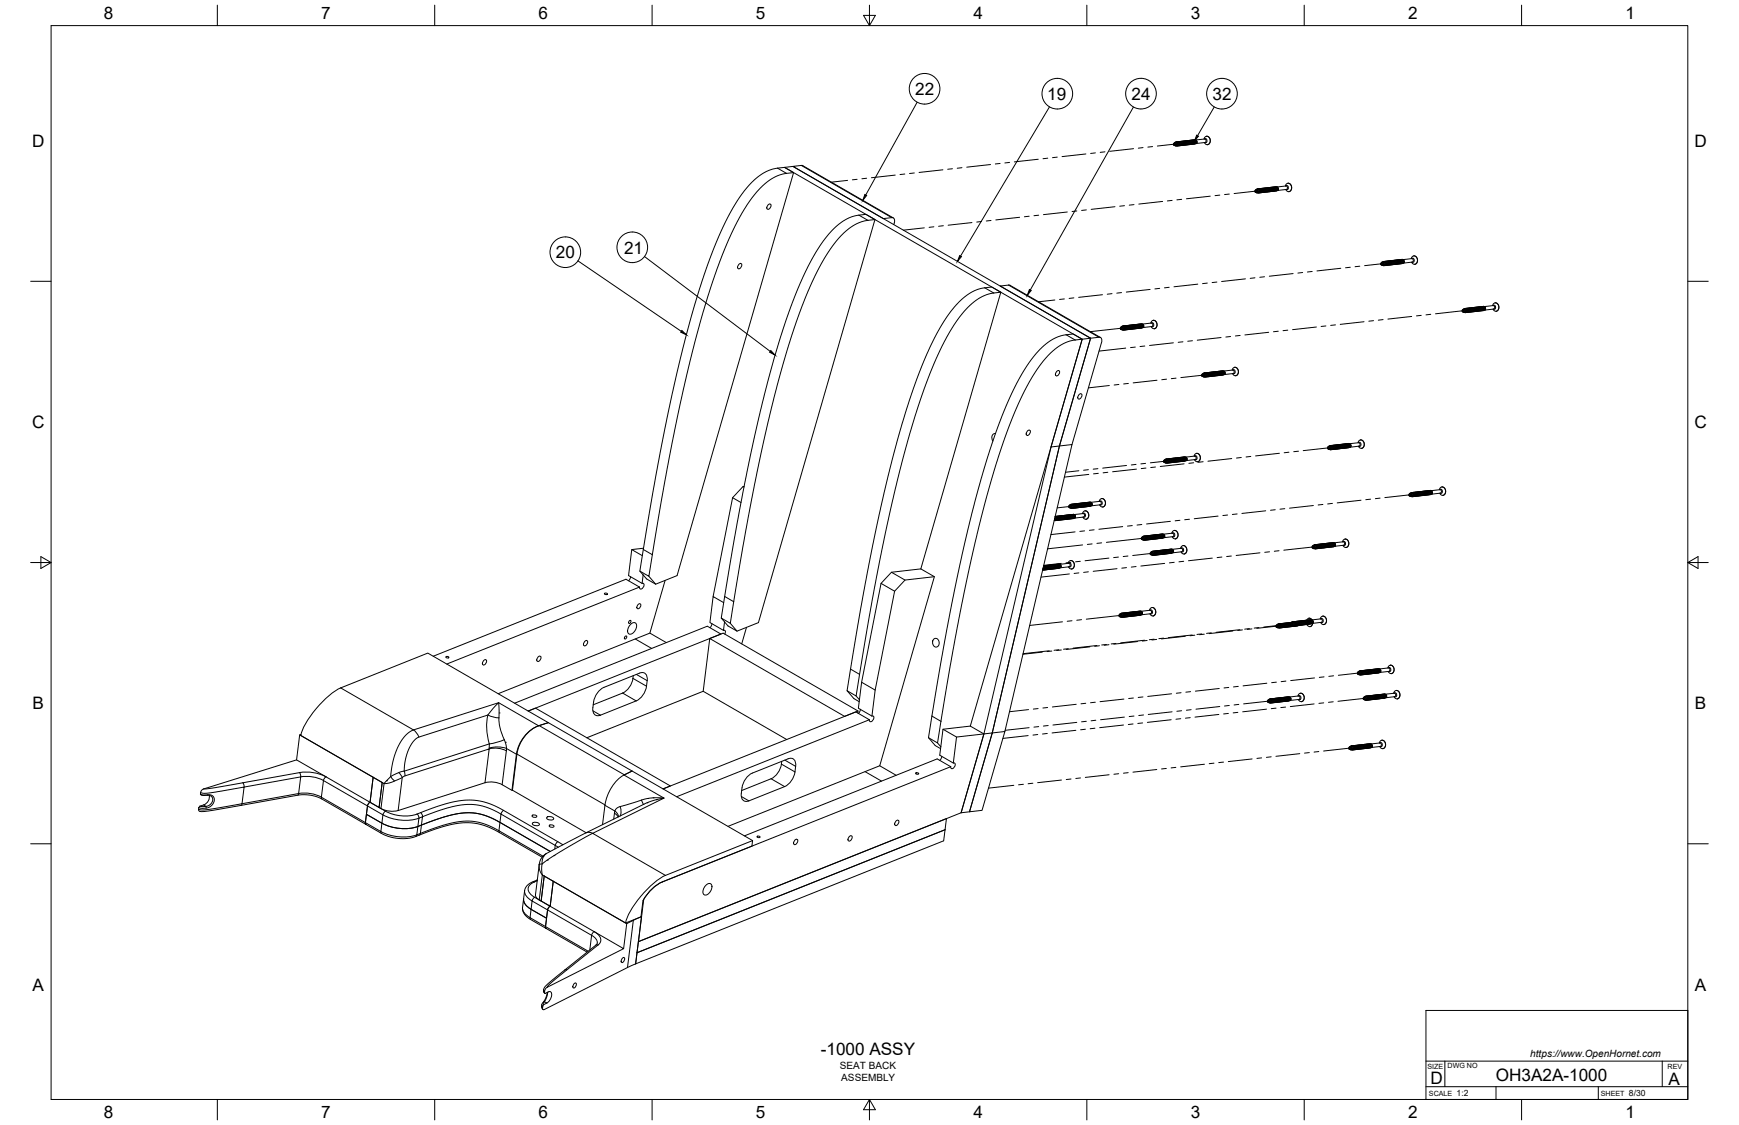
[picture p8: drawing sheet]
<svg xmlns="http://www.w3.org/2000/svg" width="864mm" height="559mm" viewBox="0 0 864 559" stroke-linecap="round" stroke-linejoin="round" font-family="sans-serif">
<defs><g id="words">
<g font-size="8.5">
<text x="52" y="9">8</text>
<text x="160" y="9">7</text>
<text x="267" y="9">6</text>
<text x="375" y="9">5</text>
<text x="483" y="9">4</text>
<text x="591" y="9">3</text>
<text x="699" y="9">2</text>
<text x="807" y="9">1</text>
<text x="455" y="47">22</text>
<text x="520" y="50">19</text>
<text x="562" y="50">24</text>
<text x="602" y="50">32</text>
<text x="16" y="73">D</text>
<text x="841" y="73">D</text>
<text x="310" y="126">21</text>
<text x="276" y="128">20</text>
<text x="16" y="213">C</text>
<text x="841" y="213">C</text>
<text x="16" y="352">B</text>
<text x="842" y="352">B</text>
<text x="16" y="492">A</text>
<text x="842" y="492">A</text>
<text x="408" y="524">-1000 ASSY</text>
<text x="710" y="538">D</text>
<text x="743" y="537">OH3A2A-1000</text>
<text x="829" y="539">A</text>
<text x="52" y="555">8</text>
<text x="160" y="555">7</text>
<text x="267" y="555">6</text>
<text x="375" y="555">5</text>
<text x="483" y="556">4</text>
<text x="591" y="555">3</text>
<text x="699" y="556">2</text>
<text x="807" y="556">1</text>
</g>
<g font-size="5">
<text x="760" y="525">https://www.OpenHornet.com</text>
<text x="417" y="531">SEAT BACK</text>
<text x="418" y="537">ASSEMBLY</text>
</g>
<g font-size="4.3">
<text x="723" y="544">1:2</text>
<text x="809" y="544">8/30</text>
</g>
<g font-size="3.5">
<text x="709" y="531">SIZE</text>
<text x="719" y="530">DWG NO</text>
<text x="828" y="531">REV</text>
<text x="710" y="544">SCALE</text>
<text x="795" y="544">SHEET</text>
</g>
</g></defs>
<!-- layer: Visible -->
<g fill="none" stroke="#000" stroke-width=".5">
<path d="M583 72v-1h1v1h-1M583 72h.1M583 71v1M583 71h1v1l-1-1M583 71h.1M583 71l1 1M584 72h.1M584 71h.1M584 71v1M584 71h1v1M584 71l1 1h-1M584 71h-1"/>
<path d="M584 71l1 1-1 1M584 73h.1M584 70l1 1v1M584 70h.1M585 71v1M585 70l1 1v1h-1M585 70l1 1-1 1M585 70h.1M585 70l1 1v1M585 70l2 1-1 1M586 70l1 1v1h-1M586 71v1"/>
<path d="M586 70l1 1v1M586 72h.1M586 71l1 1M586 70l2 1v1h-1M587 70h.1M587 70l1 1-1 1M587 71v1M587 70l1 1v1h-1M587 70l1 1v1M587 70l2 1v1h-1M587 71l1 1M588 70l1 1-1 1"/>
<path d="M588 71v1M588 70l1 1v1M589 70v2M589 70l1 1v1h-1M589 70h.1M589 72h.1M589 70l1 1-1 1M589 70l1 1v1M590 70l1 1v1h-1M590 70v2M590 70h.1M590 70l1 1-1 1"/>
<path d="M590 70v1M590 70l2 1-1 1M591 70v1M591 70l1 1-1 1M591 70h1v2M591 72h.1M591 70l1 1M591 70l2 1-1 1M592 70h.1M592 72h.1M592 70h1l-1 2M592 70h1v1l-1 1"/>
<path d="M592 70v1M592 70h1v2M592 70l1 1M592 70h2v1l-1 1M593 69h.1M593 69l1 1-1 2M593 70v1M593 70h1v1M593 69l1 1v1M593 72h.1M594 70v1M594 71h.1"/>
<path d="M598 69a1.7 1.7 0 0 1 2-1 1.7 1.7 0 0 1 1 3 1.4 1.4 0 0 1-1 1 1.4 1.4 0 0 1-2-1M598 69l-4 1v1M598 71h-4M599 68h.1M599 68a2.2 2.2 0 0 1 2 2 2.2 2.2 0 0 1-1 2M600 72h.1M394 86h-5l-5 3-5 3-5 5-4 7-5 9-9 20-8 26-9 34-9 45-8 48-4-2 10-60 6-28 6-27 5-18 7-20 5-14 5-11 5-8 6-7 5-4 6-3 6-1 4 3-58 200-10 4-5-2M399 82l45 26M399 82l-5 1 45 26 5-1v3M623 95v-1h1l1 1-1 1M623 95h.1M623 95h1"/>
<path d="M623 95h1h-1M624 96h.1M624 94h.1M624 94l1 1-1 1M624 94h1M624 94l1 1M625 96h.1M625 94l1 1v1h-1M625 94v1l-1 1M625 94h-1M625 94v1v1M625 94h.1"/>
<path d="M625 94l1 1-1 1M625 95v1M625 94l1 1v1M625 94v1M626 94l1 1-1 1M626 94v1M626 94h1l-1 2M626 94l1 1v1M626 96h.1M626 94h2l-1 2M627 94v1M627 94h1l-1 2"/>
<path d="M627 96h.1M627 94h1v2M627 94h.1M627 94h2l-1 1M627 94l1 1M628 96h.1M628 93l1 1-1 2M628 93h.1M628 93l1 1v1h-1M628 94v1M628 93l1 1v1M628 94l1 1"/>
<path d="M628 93l2 1v1h-1M629 95h.1M629 93l1 1-1 1M629 94v1M629 93l1 1v1M629 93h.1M630 93l1 1v1h-1M630 94v1M630 95h.1M630 93l1 1-1 1M630 93h.1M630 93l1 1v1"/>
<path d="M631 94v1M631 93l1 1v1h-1M631 93l1 1-1 1M631 93l1 1v1M631 95h.1M631 93l2 1-1 1M632 93l1 1v1h-1M632 93v2M632 95h.1M632 93l1 1v1M632 93h.1M632 93l2 1-1 1"/>
<path d="M632 93l1 2M633 95h.1M633 93l1 1-1 1M633 93v2M633 93l1 1v1h-1M633 93l1 1v1M633 93h.1M633 93l1 1M633 93h1l1 1M634 93h1v1M634 93v1M635 94l-1 1"/>
<path d="M635 94h.1M638 92a1.7 1.7 0 0 1 3-1 1.7 1.7 0 0 1 0 3 1.4 1.4 0 0 1-1 1 1.4 1.4 0 0 1-1-1M639 92l-5 1 1 1M639 94h-4M640 91h.1M640 91a2.2 2.2 0 0 1 1 2 2.2 2.2 0 0 1-1 2M382 102v-1a1.3 1.3 0 0 1 1 2 1.3 1.3 0 0 1-2 1zM435 109l-6 1-5 2-4 3-5 5-4 6-5 9-10 22-9 29-8 35-9 42-7 47-5-3 9-54 6-29 7-28 5-19 7-22 5-14 5-11 6-9 5-7 6-4 6-3 5-1 5 3-58 200-11 4-4-2M444 111v1M367 131h1a1.3 1.3 0 0 1 0 2 1.3 1.3 0 0 1-2 0zM686 131l1-1v1l-1 1M686 131h.1"/>
<path d="M686 131v1zM686 131h1l-1 1M686 132h.1M687 132h.1M687 130h.1M687 130v1M687 130l1 1v1M687 130l1 1-1 1M687 130h-1l1 1v1M687 131v1M688 130v2M688 130l1 1-1 1"/>
<path d="M688 132h.1M688 130l1 1v1M688 130v1M688 130l2 1-1 1M688 130h.1M689 130v1M689 130l1 1-1 1M689 132h.1M689 130h.1M689 130l2 1h-1v1M690 130h1l-1 2M690 130h.1"/>
<path d="M690 130v1M690 130h1v1l-1 1M690 132h.1M690 130h1v2M690 130h2v1h-1M690 130l1 1M691 132h.1M691 129l1 1-1 2M691 129h.1M691 130v1M691 129l1 1v1h-1M691 129l1 1v1"/>
<path d="M691 130l1 1M691 129l2 1-1 1M692 129l1 1-1 1M692 129h.1M692 130v1M692 129l1 1v1M693 129l1 1v1h-1M693 130v1M693 131h.1M693 129l1 1-1 1M693 129l1 1v1M693 129h.1"/>
<path d="M694 130v1M694 129l1 1-1 1M694 131h.1M694 129l2 1-1 1M695 129l1 1v1h-1M695 130v1M695 129l1 1v1M695 131h.1M695 129l1 2M695 129l2 1v1h-1M696 131h.1M696 129l1 1-1 1"/>
<path d="M696 129h.1M696 129v2M696 129h1v2M696 129l1 1M697 131h-1M697 131h.1M697 130v1M701 128a1.7 1.7 0 0 1 2-1 1.7 1.7 0 0 1 1 3 1.4 1.4 0 0 1-2 1 1.4 1.4 0 0 1-1-1M701 128l-4 1v1M701 130l-4 1M702 127h.1M702 127a2.2 2.2 0 0 1 2 2 2.2 2.2 0 0 1-1 2"/>
<path d="M703 131h.1M497 145l-6 1-4 2-5 4-5 4-5 8-4 8-9 21-8 27-9 35-9 43-8 48-4-3 11-63 11-52 6-22 6-18 7-15 7-13 7-10 7-5 4-2h6l4 2-40 138 7 3-27 94-75 30M573 159h.1M573 159a2.2 2.2 0 0 1 2 2 2.2 2.2 0 0 1-2 2M726 155v-1h1v1M726 155l1-1v1M726 155h.1M726 154l1 1zM726 154h1v1M726 154h.1M727 155h.1M727 154h.1"/>
<path d="M727 153h.1M727 153h1M727 154l1 1M727 153l2 1v1h-1M728 153v2h-1M728 153l-1 1v1M728 153l-1 1M728 153h.1M728 153v1v1M728 153l1 1-1 1M728 155h-1M728 153l1 1v1"/>
<path d="M728 154v1M728 155h.1M729 153l1 1v1h-1M729 154v1M729 155h.1M729 153h.1M729 153l1 1-1 1M729 153l1 1v1M730 153v2M730 153l1 1-1 1M730 153h.1M730 153l1 1v1"/>
<path d="M730 153l2 1-1 1M731 153l1 1v1h-1M731 153v2M731 155h.1M731 153h.1M731 153l1 1v1M731 153l1 1M731 153l2 1-1 1M732 155h.1M732 153h.1M732 153l1 1-1 1M732 153v1"/>
<path d="M732 153h1v2M732 153h2v1l-1 1M732 153l1 1M733 153h1l-1 2M733 153h1v1v1M733 153v1M733 155h.1M733 153h1v2M734 153v1M734 153h1v1h-1M734 155h.1M734 153h.1"/>
<path d="M734 153h1l-1 2M734 153h1v1M734 152h.1M734 152l1 1v1M735 152l1 1v1h-1M735 153v1M735 152h.1M735 152l1 1-1 1M735 152l1 1v1M735 154h.1M735 152l2 1-1 1M736 153v1"/>
<path d="M736 152l1 1v1h-1M736 154h.1M736 152h.1M736 152l1 1v1M736 153l1 1M736 152h1l1 2M737 154h.1M737 152h.1M737 152l1 1v1M737 153v1M737 152l1 2M738 154h-1"/>
<path d="M738 154h.1M738 153v1M741 152a1.7 1.7 0 0 1 3-1 1.7 1.7 0 0 1 0 2 1.4 1.4 0 0 1-1 2 1.4 1.4 0 0 1-2-1M742 152h-5M742 154h-5M743 150h.1M743 150a2.2 2.2 0 0 1 1 2 2.2 2.2 0 0 1-1 3M743 155h.1M537 168h5l-16 54h-4zM542 168l-148-85h-4l147 85-5 1-4 2-5 3-5 5-5 7-5 9-9 22-9 30-8 33-9 43-7 46-5-3 9-54 9-42 6-23 7-24 7-19 6-13 7-12 7-7 7-5 7-1 4 2-55 193 7 4 4-1M542 168l-16 54 6-1-33 142M547 168l-45-26h-5l45 26h4h1v2l-15 51"/>
<path d="M556 163h1v-1l1 2h-1M556 163h1M557 163h.1M557 163v1M557 164h.1M557 162h1M557 162h.1M558 162v1M558 164v-1zM558 162l1 1-1 1M558 162v1l-1 1M558 162h-1l1 1-1 1"/>
<path d="M558 162h.1M558 162v2M558 162l2 1-1 1M559 162l1 1-1 1M559 162v1M559 164h.1M559 162l1 1v1M559 162l1 1M559 162l2 1-1 1M560 164h.1M560 162h.1M560 162l1 1-1 1"/>
<path d="M560 162v1M560 162h1v2M560 162h2v1l-1 1M560 162l1 1M561 162h.1M561 162h1l-1 2M561 162h1v1v1M561 162v1M561 164h.1M561 162h1v2M562 162v1M562 162h1l-1 1"/>
<path d="M562 164h.1M562 161h.1M562 161l1 1-1 1M562 161l1 1v1M562 163h.1M563 161l1 1v1h-1M563 162v1M563 161h.1M563 161l1 1-1 1M563 161l2 1-1 1M564 162v1M564 161l1 1v1h-1"/>
<path d="M564 163h.1M564 161l1 1v1M564 162l1 1M564 161l2 1-1 1M565 163h.1M565 161h.1M565 161l1 1-1 1M565 161l1 1v1h-1M565 162v1M565 161l1 1v1M565 161l2 1v1h-1M565 162l1 1"/>
<path d="M566 161h.1M566 161l1 1-1 1M566 161v2M566 161l1 1v1M566 163h.1M567 161v2M567 161h1v2M567 163h.1M567 161h.1M567 161v1M568 163h-1M568 163h.1"/>
<path d="M568 162v1M571 160a1.7 1.7 0 0 1 3-1 1.7 1.7 0 0 1 0 3 1.4 1.4 0 0 1-1 1 1.4 1.4 0 0 1-1-1M572 160l-5 1 1 1M572 162l-4 1M573 163h.1M525 184h1a1.3 1.3 0 0 1 0 2 1.3 1.3 0 0 1-2 0zM536 196h1a1.3 1.3 0 0 1 0 1 1.3 1.3 0 0 1-2 1zM597 187v-1h1v1h-1M597 186v1M597 186l1 1-1-1M597 186h.1M597 187h.1"/>
<path d="M597 186h1v1M598 186h.1M598 187h.1M598 185h.1M598 186v1M598 185l1 1v1M598 185l1 2h-1M598 185l-1 1M598 185v1M598 185l1 1-1 1M599 185l1 1v1h-1M599 186v1"/>
<path d="M599 185h.1M599 185l1 1-1 1M599 185l1 1v1M599 185l2 1-1 1M599 187h.1M600 186v1M600 185l1 1v1h-1M600 185h.1M600 187h.1M600 185l1 1v1M600 186l1 1M600 185l2 1-1 1"/>
<path d="M601 185h.1M601 187h.1M601 185l1 1-1 1M601 185l1 1v1h-1M601 185v2M601 185l1 1v1M601 185l1 2M601 185l2 1v1h-1M602 185l1 1-1 1M602 185v1M602 185l1 1v1M602 185h.1"/>
<path d="M602 187h.1M603 185v1M603 185l1 1-1 1M603 185h.1M603 187h.1M603 185h1l-1 2M603 185h1v1v1M603 185h1v2M604 185v1M604 185h1v1l-1 1M604 185h.1M604 185h1l-1 2"/>
<path d="M604 185h1v1v1M604 185h2l-1 2M604 187h.1M605 185v1M605 185h1l-1 1M605 184h.1M605 187h.1M605 184l1 1v1M605 184l2 1v1h-1M605 185l1 1M606 184h.1M606 186h.1"/>
<path d="M606 184l1 1-1 1M606 185v1M606 184l1 1v1h-1M606 184l1 1v1M606 185l1 1M606 184l2 1v1h-1M607 184l1 1-1 1M607 184l1 1v1M607 185v1M608 185v1M608 184v2M608 186h.1"/>
<path d="M612 184a1.7 1.7 0 0 1 2-1 1.7 1.7 0 0 1 1 2 1.4 1.4 0 0 1-1 2 1.4 1.4 0 0 1-2-1M612 184h-4M612 186h-4M613 182h.1M613 182a2.2 2.2 0 0 1 2 2 2.2 2.2 0 0 1-1 3M614 187h.1M494 215a2.1 2.1 0 0 0-1 2 2.1 2.1 0 0 0 0 2M510 214h1a1.3 1.3 0 0 1 0 1 1.3 1.3 0 0 1-1 1zM674 220a1.7 1.7 0 0 1 3-1 1.7 1.7 0 0 1 0 3 1.4 1.4 0 0 1-1 1 1.4 1.4 0 0 1-1-1M675 220h-5l1 2M676 219h.1M676 219a2.2 2.2 0 0 1 2 1 2.2 2.2 0 0 1-2 3"/>
<path d="M522 222l-33 143-12 39 4-1 12-39M526 222l-33 142 6-1-11 40h-7l12-39zM578 230v-1l1-1v2h-1M578 229h.1M578 229v1zM578 229h1l-1 1M578 230h.1M578 228l1 1v1M578 228h.1M579 228h.1M579 230h.1M579 228l1 2"/>
<path d="M579 228l1 1v1M579 228l1 1-1 1M579 228h-1M579 228l2 1-1 1M580 230h-1M580 228v2M580 228l1 1-1 1M580 230h.1M580 228h.1M580 228l1 1v1M580 228l2 1-1 1M581 230h.1"/>
<path d="M581 228h.1M581 228l1 1-1 1M581 228l1 1v1h-1M581 228v1M581 228l1 1v1M581 228l1 1M581 228l2 1-1 1M582 230h.1M582 228l1 1-1 1M582 228v1M582 228h.1M582 228h1v2"/>
<path d="M583 228h1v1l-1 1M583 228v1M583 230h.1M583 228h.1M583 228l1 1-1 1M583 228h1v1v1M583 228h1v2M584 228v1M584 228h1l-1 1M584 227l1 1-1 1M584 227l1 1v1M584 229h.1"/>
<path d="M585 227l1 1v1h-1M585 228v1M585 229h.1M585 227h.1M585 227l1 1v1M585 227l2 1-1 1M585 228l1 1M586 229h.1M586 227h.1M586 227l1 1-1 1M586 228v1M586 227l1 1v1h-1"/>
<path d="M586 227l1 1v1M586 228l1 1M586 227l2 1v1h-1M587 229h.1M587 227l1 1-1 1M587 227l1 1v1h-1M587 228v1M587 227h.1M587 227l1 1v1M588 228v1M588 227l1 1v1h-1M588 229h.1"/>
<path d="M588 227h.1M588 227l1 1-1 1M588 227v2M588 227h1v2M589 227v2M589 229h.1M589 228v1M593 227a1.7 1.7 0 0 1 2-1 1.7 1.7 0 0 1 1 2 1.4 1.4 0 0 1-1 1 1.4 1.4 0 0 1-2-1M593 227h-4M593 228l-4 1M594 225h.1M594 225a2.2 2.2 0 0 1 2 2 2.2 2.2 0 0 1-1 2"/>
<path d="M595 229h.1M659 223v-1h1l1 1h-1M659 222v1M659 222h1v1M659 222l1 1h-1M660 222v1M660 222h.1M660 223h.1M660 222h1l-1 1M660 221h.1M660 221h1M660 222l1 1"/>
<path d="M661 221l1 1-1 1M661 223h.1M661 221v2h-1M661 221l-1 1M661 221h.1M661 221v1v1M661 221l1 1v1M661 222v1M661 221l2 1-1 1M662 221l1 1v1h-1M662 222v1M662 221h.1"/>
<path d="M662 223h.1M662 221l1 1-1 1M662 221l2 1-1 1M663 221h.1M663 221l1 1-1 1M663 222v1M663 221l1 1v1h-1M663 221l1 1v1M663 223h.1M663 221l2 1v1h-1M663 222l1 1M664 221l1 1-1 1"/>
<path d="M664 223h.1M664 221l1 1v1h-1M664 221v2M664 221h.1M664 221l1 1v1M665 221v2M665 221l1 1v1h-1M665 221h.1M665 221l1 1-1 1M665 221l1 1v1M666 221l1 1-1 1M666 221v1"/>
<path d="M666 223h.1M666 221l1 1v1M666 221h.1M666 221h1v2M667 221v1M667 221l1 1-1 1M667 221h.1M667 221h1l-1 2M667 221h2l-1 2M668 221h.1M668 221h1l-1 2M668 221h1v1h-1"/>
<path d="M668 221v1M668 220l1 1v2M668 220l2 1v1h-1M668 221l1 1M669 220h.1M669 223h.1M669 220l1 1-1 1M669 221v1M669 222h.1M669 220l1 1v1M670 221v1M670 220l1 1v1"/>
<path d="M670 220h.1M671 222h-1M671 222h.1M671 221v1M675 222h-4M676 223h.1M364 247l4 3M369 242h.1M370 242l-6 5-10 49M524 258h.1M524 257v1M524 257l1 1-1 1"/>
<path d="M524 257l1 1h-1M524 257h1v2M524 259h.1M524 257h2l-1 1M524 257l1 1M525 259h.1M525 256l1 1-1 1M525 256h.1M525 256l1 1v1h-1M525 257v1M525 258h.1M525 256l1 1v1"/>
<path d="M525 257l1 1M525 256l2 1v1h-1M526 256l1 1-1 1M526 257v1M526 256l1 1v1M526 258h.1M527 256l1 1v1h-1M527 257v1M527 258h.1M527 256l1 1-1 1M527 256h.1M527 256l1 1v1"/>
<path d="M528 257v1M528 256l1 1v1h-1M528 256l1 1-1 1M528 256h.1M528 256l2 1-1 1M529 256l1 1v1h-1M529 256v2M529 256l1 1v1M529 258h.1M529 256l2 1v1h-1M529 256l1 2M530 258h.1"/>
<path d="M530 256l1 1-1 1M530 256h.1M530 256v2M530 256l1 1v1h-1M530 256l1 1v1M530 256l1 1M530 256l2 1v1h-1M531 256h1l-1 2M531 252v-1h1v1h-1M531 251v1M531 256h1v2M531 256v1"/>
<path d="M531 251l1 1-1-1M531 251h.1M531 252h.1M531 258h.1M531 251l1 1M532 256v1M532 256h1v1l-1 1M532 251h.1M532 252h.1M532 256h.1M532 258h.1M532 256h1l-1 2"/>
<path d="M532 251v1M532 251h1v1M532 256h1v1v1M532 251l1 1h-1M532 251h-1M532 251l1 1-1 1M532 250h.1M532 250l1 1v1M532 256h1v2M533 251v1M533 250l1 1v1h-1M533 256v1"/>
<path d="M533 256h1v1M533 250l1 1-1 1M533 255h.1M533 255l1 1v1M533 250l1 1v1M533 250l2 1-1 1M533 252h.1M534 256v1M534 250l1 1v1h-1M534 251v1M534 257h-1M534 257h.1"/>
<path d="M534 250h.1M534 252h.1M534 250l1 1v1M534 250l2 1-1 1M534 251l1 1M535 250h.1M535 252h.1M535 250l1 1-1 1M535 251v1M535 250l1 1v1h-1M535 250l1 1v1M535 251l1 1"/>
<path d="M535 250l2 1-1 1M536 250l1 1-1 1M536 250l1 1v1h-1M536 251v1M536 250h.1M536 252h.1M536 250l1 1v1M537 250l1 1v1h-1M537 250v2M537 250h.1M537 252h.1M537 250l1 1-1 1"/>
<path d="M537 250l1 1v1M538 255a1.7 1.7 0 0 1 2-1 1.7 1.7 0 0 1 1 3 1.4 1.4 0 0 1-2 1 1.4 1.4 0 0 1-1-1M538 250v2M538 250l1 1-1 1M538 255l-5 1M538 257h-4M538 250l1 1v1M538 250v1M538 250l2 1-1 1M538 252h.1M539 250l1 1-1 1M539 250v1"/>
<path d="M539 254h.1M539 254a2.2 2.2 0 0 1 2 2 2.2 2.2 0 0 1-2 2M539 250h.1M539 252h.1M539 250h1v2M539 250l1 1M539 250l2 1-1 1M539 258h.1M540 250h.1M540 250h1l-1 2M540 250v1M540 250h1v2"/>
<path d="M540 250h2v1h-1M540 250l1 1M541 249l1 1-1 2M541 249l1 1v1M541 250v1M541 252h.1M541 249h.1M542 250v1M542 251h.1M546 249a1.7 1.7 0 0 1 2-1 1.7 1.7 0 0 1 1 3 1.4 1.4 0 0 1-2 1 1.4 1.4 0 0 1-1-1M546 249l-4 1v1M546 251h-4"/>
<path d="M547 248h.1M547 248a2.2 2.2 0 0 1 2 2 2.2 2.2 0 0 1-1 2M548 252h.1M700 246v-1h1v1h-1M700 246h.1M700 246v-1v1M700 245l1 1h-1M700 245h.1M700 245l1 1v1M701 245h.1M701 247h.1M701 245v1"/>
<path d="M701 245l1 1v1M701 246h.1M701 245l1 1-1 1M701 245h-1M701 245h1v2M702 245h1v1l-1 1M702 245v1M702 247h.1M702 245h1l-1 2M702 245h.1M702 245h1v1v1M702 245h1v2"/>
<path d="M703 245v1M703 245h1l-1 1M703 244l1 1-1 1M703 244h.1M703 244l2 1-1 1M704 244l1 1v1h-1M704 245v1M704 246h.1M704 244l1 1v1M704 245l1 1M704 244l2 1v1h-1M705 246h.1"/>
<path d="M705 244l1 1-1 1M705 244h.1M705 245v1M705 244l1 1v1M705 245l1 1M705 244l2 1-1 1M706 244l1 1-1 1M706 244l1 1v1M706 245v1M706 246h.1M707 245v1M707 244l1 1-1 1"/>
<path d="M707 244h.1M707 244v2M707 244l1 1v1M707 246h.1M708 244l1 1-1 1M708 244v2M708 244h.1M708 244l2 1-1 1M709 244v1M709 244l1 1-1 1M709 244l1 1v1M709 246h.1"/>
<path d="M709 244l1 1M709 244l2 1-1 1M710 246h.1M710 244h1l-1 2M710 244h.1M710 244h1v1M710 244v1M710 244l1 1M711 245l-1 1M711 245h.1M715 243a1.7 1.7 0 0 1 2-1 1.7 1.7 0 0 1 1 3 1.4 1.4 0 0 1-2 1 1.4 1.4 0 0 1-1-1M715 243l-4 1v1"/>
<path d="M715 245h-4M716 242a2.2 2.2 0 0 1 2 2 2.2 2.2 0 0 1-1 2M717 246h.1M314 273l5 3M320 272l-6 1-2 13 7 4M530 280a1.7 1.7 0 0 1 3-1 1.7 1.7 0 0 1 0 2 1.4 1.4 0 0 1-1 2 1.4 1.4 0 0 1-1-1M531 280h-5l1 2M532 278a2.2 2.2 0 0 1 2 2 2.2 2.2 0 0 1-2 3M567 268v-1h1v1h-1M567 268h.1M567 267v1M567 267h1l-1 1"/>
<path d="M567 267h1v1M568 267h.1M568 268h.1M568 266h.1M568 267v1M568 266l1 1v1M568 266l1 2h-1M568 266l-1 1M568 266v1M568 266l1 1-1 1M569 267v1M569 266l1 1-1 1"/>
<path d="M569 266h.1M569 266l1 1v1M569 266l2 1-1 1M570 266l1 1v1h-1M570 267v1M570 268h.1M570 266l1 1v1M570 267l1 1M570 266l2 1-1 1M571 268h.1M571 266h.1M571 266l1 1-1 1"/>
<path d="M571 266v2M571 275v-1h1v1v1M571 266l1 1v1M571 275h.1M571 275h1M571 275h1h-1M571 266l2 1v1h-1M571 266l1 2M572 276h.1M572 266l1 1-1 1M572 274h.1M572 275h.1"/>
<path d="M572 274l1 1-1 1M572 266l1 1v1M572 266v2M572 268h.1M572 274h1M572 274l1 1M572 276l1-1zM572 274l2 1v1h-1M573 266v1M573 266l1 1-1 1M573 274v1l-1 1M573 274h-1"/>
<path d="M573 274v1v1M573 274h.1M573 276h.1M573 268h.1M573 274l1 1-1 1M573 266h.1M573 274v1M573 274l1 1v1M573 266l1 1v1M573 274h1v2M573 266h1v2M574 274h1v1l-1 1"/>
<path d="M574 274v1M574 266h1v1l-1 1M574 266v1M574 276h.1M574 274l1 1-1 1M574 266h.1M574 266h1l-1 2M574 274h1v1v1M574 266h2l-1 1v1M574 274h2l-1 2M574 266h2l-1 2M574 274h.1"/>
<path d="M575 274v1M575 274h1l-1 2M575 266v1M575 266h1v1h-1M575 276h.1M575 268h.1M575 265h.1M575 265l1 1v2M575 274h2l-1 1M575 266l1 1M575 265l2 1-1 1M576 268h.1"/>
<path d="M576 273l1 1-1 1M576 273h.1M576 265h.1M576 265l1 1-1 1M576 273l1 1v1h-1M576 274v1M576 265l1 1v1h-1M576 266v1M576 273l1 1v1M576 267h.1M576 265l1 1v1M576 273l2 1v1h-1"/>
<path d="M576 274l1 1M576 265l2 1v1h-1M576 266l1 1M577 275h.1M577 273l1 1-1 1M577 265h.1M577 265l1 1-1 1M577 274v1M577 266v1M577 265l1 1v1M577 267h.1M577 273l1 1v1"/>
<path d="M577 273h.1M578 274v1M578 273l1 1-1 1M578 266v1M578 275h.1M578 273h.1M578 273l1 1v1M578 267h.1M579 273l1 1v1h-1M579 274v1M579 273l1 1-1 1M579 275h.1"/>
<path d="M579 273l1 1v1M579 273h.1M580 273v2M580 273l1 1v1h-1M580 275h.1M580 273l1 1-1 1M580 273h.1M580 273l2 1-1 1M581 273l1 1-1 1M581 273h.1M581 273l1 1v1h-1M581 273v2"/>
<path d="M581 273l1 1v1M581 273l1 1M581 273h1l1 1M582 273h1v1M582 275h.1M582 265a1.7 1.7 0 0 1 2-1 1.7 1.7 0 0 1 1 2 1.4 1.4 0 0 1-1 2 1.4 1.4 0 0 1-2-1M582 273v1M582 265h-4v2M582 267h-4M583 274l-1 1M583 274h.1M583 263h.1"/>
<path d="M583 263a2.2 2.2 0 0 1 2 2 2.2 2.2 0 0 1-1 3M584 268h.1M586 272a1.7 1.7 0 0 1 3-1 1.7 1.7 0 0 1 0 3 1.4 1.4 0 0 1-1 1 1.4 1.4 0 0 1-2-1M587 272l-5 1 1 1M587 274l-5 1M588 271h.1M588 271a2.2 2.2 0 0 1 1 2 2.2 2.2 0 0 1-1 2M588 275h.1M652 272v-1h1v1h-1M652 272h.1M652 271v1M652 271l1 1h-1"/>
<path d="M652 271h.1M652 271l1 1v1M653 271h.1M653 273h.1M653 271v1M653 271h1l-1 2M653 271l1 1h-1M653 271h-1M653 271l1 1-1 1M653 272h.1M653 271h1v2M653 271l1 1"/>
<path d="M653 271h2l-1 1M654 270h.1M654 270l1 1-1 2M654 270l1 1v1M654 271v1M655 271v1M655 270l1 1v1h-1M655 270h.1M655 272h.1M655 270l1 1-1 1M655 270l1 1v1M656 271v1"/>
<path d="M656 270l1 1-1 1M656 270h.1M656 270l2 1-1 1M657 270h.1M657 270l1 1-1 1M657 271v1M657 272h.1M657 270l1 1v1M657 271l1 1M657 270l2 1-1 1M658 272h.1M658 270h.1"/>
<path d="M658 270l1 1-1 1M658 270v2M658 270l1 1v1M658 270l2 1v1h-1M658 270l1 2M659 270h.1M659 270l1 1-1 1M659 270v2M659 270l1 1v1M659 272h.1M660 270v1M660 270l1 1-1 1"/>
<path d="M660 272h.1M660 270h.1M660 270h1l-1 2M660 270h1v2M660 270l2 1-1 1M661 270h1v1l-1 1M661 270v1M661 272h.1M661 270h.1M661 270h1l-1 2M661 270h2l-1 2M662 270h.1"/>
<path d="M662 270h1l-1 2M662 270v1M662 270h1v1M662 272h.1M662 270l1 1M663 271h-1M663 271h.1M663 270v1M667 269a1.7 1.7 0 0 1 2-1 1.7 1.7 0 0 1 1 3 1.4 1.4 0 0 1-2 1 1.4 1.4 0 0 1-1-1M667 269l-4 1v1M667 271h-4M668 268h.1"/>
<path d="M668 268a2.2 2.2 0 0 1 2 2 2.2 2.2 0 0 1-1 2M668 272h.1M300 295h1a.7 .7 0 0 1-1 0zM313 286l-1 2M318 292l-7-4-96 38M318 292l-96 38M318 284l1 2v4M319 290a1.3 1.3 0 0 1 1 2 1.3 1.3 0 0 1-2 0M322 286l4 4M330 288l-7 26-76 31M359 299l-5-3-1 13 6 4 1-4-2-2M438 290l6 4"/>
<path d="M443 284l6 4M444 294l-9 49M464 286l-15 2-5 6M518 283v-2l1 1-1 1M518 282v1M518 283h.1M518 281l1 1v1M518 281l1 1-1 1M518 281l2 1-1 1M519 283h.1M519 281l1 1-1 1M519 281h.1"/>
<path d="M519 281l1 1v1h-1M519 281v2M519 281l1 1v1M519 281l1 2M519 281l2 1v1h-1M520 283h.1M520 281l1 1-1 1M520 281v2M520 281l1 1v1M520 281h.1M521 281l1 1v1h-1M521 281v1"/>
<path d="M521 283h.1M521 281l1 1-1 1M521 281h.1M521 281l1 1v1M522 281v1M522 281l1 1-1 1M522 281h1l-1 2M522 281h1v1v1M522 283h.1M522 281h1v2M523 281h1v1l-1 1M523 281v1"/>
<path d="M523 283h.1M523 281h1v2M523 281h.1M523 281l1 1M523 281h2l-1 1M524 283h.1M524 280l1 1-1 1M524 280h.1M524 281v1M524 280l1 1v1M524 281l1 1M524 280l2 1-1 1"/>
<path d="M525 280l1 1-1 1M525 280l1 1v1h-1M525 281v1M525 282h.1M525 280l1 1v1M525 280h.1M526 281v1M526 280l1 1v1M526 282h.1M526 280h.1M527 282h-1M527 282h.1"/>
<path d="M527 281v1M531 282h-4M532 283h.1M290 319l1-1a1.3 1.3 0 0 1 1 2 1.3 1.3 0 0 1-2 0zM313 310a1.8 1.8 0 0 1 3-1 1.8 1.8 0 0 1 0 3 2.4 2.4 0 0 1-1 3 2.4 2.4 0 0 1-3-1v-2zM315 317l9 5M317 300h1a1.3 1.3 0 0 1 0 2 1.3 1.3 0 0 1-2 0zM323 314l8 5M354 310l-1 2M358 315l-7-4-95 38M359 313a1 1 0 0 1 1 1 1 1 0 0 1 0 1M363 310l3 3"/>
<path d="M371 312l-3 8M464 317a2 2 0 0 1 2 2 2 2 0 0 1-2 2 2.6 2.6 0 0 1 0-4zM556 306v-1h1v1h-1M556 306v-1v1M556 306h.1M556 305l1 1h-1M556 305h.1M557 305h.1M557 307h.1M557 305v1M557 305h1v1v1M557 306h.1"/>
<path d="M557 305h1v2M557 305l1 1-1 1M557 305h-1l1 1v1M558 305v1M558 305h1l-1 1M558 307h.1M558 304l1 1-1 2M558 304l1 1v1M558 304h.1M558 304l2 1-1 1M559 304l1 1v1h-1M559 305v1"/>
<path d="M559 306h.1M559 304h.1M559 304l1 1-1 1M559 304l2 1-1 1M560 304h.1M560 304l1 1-1 1M560 305v1M560 304l1 1v1M560 304l2 1v1h-1M560 305l1 1M561 306h.1M561 304l1 1-1 1"/>
<path d="M561 304l1 1v1h-1M561 305v1M561 304h.1M561 304l1 1v1M562 305v1M562 304l1 1-1 1M562 304h.1M562 304l1 1v1M563 304l1 1v1h-1M563 304v2M563 306h.1M563 304l1 1-1 1"/>
<path d="M563 304l1 1v1M563 304h.1M564 304v1M564 304l1 1v1h-1M564 306h.1M564 304h.1M564 304l1 1-1 1M564 304l2 1-1 1M565 304h.1M565 304h1l-1 2M565 304h1v1l-1 1M565 304v1"/>
<path d="M565 304h1v2M565 304h2v1l-1 1M565 304l1 1M566 306h.1M566 304h1l-1 2M566 304v1M566 304h1v1M566 304h.1M567 304v1M567 305h-1M567 305h.1M571 303a1.7 1.7 0 0 1 2-1 1.7 1.7 0 0 1 1 3 1.4 1.4 0 0 1-2 1 1.4 1.4 0 0 1-1-1"/>
<path d="M571 303l-4 1v1M571 305h-4M572 302a2.2 2.2 0 0 1 2 2 2.2 2.2 0 0 1-1 2M573 306h.1M634 311v-1h1v2h-1M634 311h.1M634 311h1h-1M634 310h.1M634 310l1 1v1M635 312h.1M635 310h.1M635 310v1"/>
<path d="M635 310l1 1v1M635 310l1 1-1 1M635 310h-1M635 311v1M636 310v1M636 310l1 1v1h-1M636 312h.1M636 310l1 1-1 1M636 310h.1M636 310l1 1v1M637 310h1v1l-1 1M637 310v1"/>
<path d="M637 310l1 1-1 1M637 310h.1M637 310h1v1v1M637 310h2l-1 2M638 310v1M638 310h1v1l-1 1M638 312h.1M638 310h1v2M638 310h.1M638 310l1 1M638 310h2l-1 1M639 309h.1"/>
<path d="M639 312h.1M639 309l1 1-1 2M639 309l1 1v1h-1M639 310v1M639 309l1 1v1M639 309l2 1M639 310l1 1M640 309l1 1M640 311h1h-1M640 310v1M640 309h1h-1M640 311h.1"/>
<path d="M641 310v-1l1 1-1 1M641 310h.1M641 310v1zM641 311h.1M641 309l1 1v1M641 309h.1M641 311h1h-1M641 309h1M642 311h-1M642 309h.1M642 309v1M642 309l1 1-1 1"/>
<path d="M642 311h.1M642 309h-1M642 309l1 1v1M642 310v1M642 309l2 1-1 1h-1M642 309l1 1M643 309h1l-1 2M643 311h.1M643 311h-1M643 309l1 1-1 1M643 309v1M643 309h.1"/>
<path d="M643 309l1 1v1M644 309v1M644 309h1v1l-1 1M644 311h.1M644 309h.1M644 309h1l-1 2M644 311h-1M644 309h1v2M645 311h-1M645 309v1M645 309h1l-1 2M645 311h.1"/>
<path d="M645 309h1v1M645 308h.1M645 308l2 1-1 1M646 309v1M646 308l1 1v1h-1M646 310h.1M646 308h.1M646 308l1 1-1 1M646 308l2 1-1 1M647 308h.1M647 308l1 1-1 1M647 309v1"/>
<path d="M647 308l1 1v1M647 308l2 1v1h-1M647 309l1 1M648 310h.1M648 308l1 1-1 1M648 309v1M648 308h.1M648 308l1 1v1M649 309v1M649 308l1 1-1 1M649 310h.1M649 308h.1"/>
<path d="M649 310l-4 1M649 308l1 1v1M650 308l1 1v1h-1M650 308v2M650 308l1 1-1 1M650 307h.1M650 307l2 1M650 308l1 1v1M650 310h.1M650 308h.1M650 308l2 1-1 1M651 311h.1"/>
<path d="M651 308v2M651 308h1v2M651 310h.1M651 308h.1M651 308h1v1M651 308v1M651 308a1.4 1.4 0 0 0-1-1 1.4 1.4 0 0 0-1 1l1 1v1M652 310l-1 1M652 310h-1M652 309v1M656 307a1.7 1.7 0 0 1 2-1 1.7 1.7 0 0 1 1 3 1.4 1.4 0 0 1-2 1 1.4 1.4 0 0 1-1-1M656 307l-4 1v1"/>
<path d="M656 309l-4 1a1.5 1.5 0 0 1-1 1 1.5 1.5 0 0 1-2-1M657 306a2.2 2.2 0 0 1 2 2 2.2 2.2 0 0 1-2 2M657 310h.1M221 326h2a.7 .7 0 0 1-1 1 .7 .7 0 0 1-1-1zM240 328h1a1.3 1.3 0 0 1 0 1 1.3 1.3 0 0 1-1 1zM267 326h1a1.3 1.3 0 0 1 0 2 1.3 1.3 0 0 1-1 0zM314 336a10 10 0 0 1-5 8l-14 6M428 339l7 4-2 13M674 335v-1h1v1h-1M674 335h.1M674 334v1M674 334h1v1"/>
<path d="M674 334l1 1h-1M674 334h.1M675 334v1M675 334h.1M675 335h.1M675 333h1M675 333h.1M675 334l1 1M675 333l2 1v1h-1M676 333v2h-1M676 333l-1 1M676 333v1v1"/>
<path d="M676 333h.1M676 335h.1M676 333l1 1-1 1M676 335h-1M676 334v1M676 333l1 1v1M677 333l1 1v1h-1M677 334v1M677 335h.1M677 333l1 1-1 1M677 333h.1M677 333l1 1v1"/>
<path d="M678 333v2M678 333l1 1v1h-1M678 333l1 1-1 1M678 333l1 1v1M678 335h.1M678 333h.1M679 333l1 1v1h-1M679 333v1M679 335h.1M679 333l1 1v1M679 333h.1M679 333l2 1-1 1"/>
<path d="M679 333l1 1M680 335h.1M680 333l1 1-1 1M680 333h.1M680 333v1M680 333l1 1v1h-1M680 333l1 1v1M680 333l1 1M680 333l2 1-1 1M681 335h.1M681 333h1l-1 2M681 333h1v1l-1 1"/>
<path d="M681 333v1M681 333h1v2M681 333h.1M682 333h1v1h-1M682 333v1M682 335h.1M682 332l1 1-1 2M682 332h.1M682 332l1 1v1M683 333v1M683 332l1 1-1 1M683 332l1 1v1"/>
<path d="M683 334h.1M683 332l2 1-1 1M684 332l1 1v1h-1M684 333v1M684 334h.1M684 332l1 1v1M684 332h.1M684 333l1 1M684 332l2 1v1h-1M685 334h.1M685 332v1l1 1M685 332h.1"/>
<path d="M685 333v1M686 333v1M689 332a1.7 1.7 0 0 1 3-1 1.7 1.7 0 0 1 0 2 1.4 1.4 0 0 1-1 2 1.4 1.4 0 0 1-2-1M689 332h-4l1 2M690 334h-4M690 330h.1M691 330a2.2 2.2 0 0 1 1 2 2.2 2.2 0 0 1-1 3M691 335h.1M248 354h.1M272 359l-60-35-43 18a45 45 0 0 0-20 23M300 341a10 10 0 0 0-5 8l-1 2a2.9 2.9 0 0 0 1 4 2.9 2.9 0 0 0 3 0l18-7a10 10 0 0 0 5-7v-3a2.9 2.9 0 0 0 0-3 2.9 2.9 0 0 0-3-1l-18 7M349 343l3-26 67 39 7-3"/>
<path d="M349 343l-58 23M349 343l42 24M421 343l3 4 3 2M425 346l2 2-1 4 7 4M426 354v-1l-67-39-97 39 4-1 67 38-4 2 96-38 7 4-96 38M427 352l-1 2M433 356a1.3 1.3 0 0 1 1 2 1.3 1.3 0 0 1-2 0v-1M630 349v-1v1M630 349h.1M630 348v1M630 348v1h1l-1-1-1 1M630 348h.1"/>
<path d="M630 348h1l-1 1M630 348h1M631 347h.1M631 348v1M631 349h.1M631 347l1 1-1 1M631 347l-1 1M631 347v1M631 347l1 1v1M631 348l1 1M631 347l2 1-1 1M632 347h.1"/>
<path d="M632 349h.1M632 347l1 1-1 1M632 347l1 1v1h-1M632 348v1M632 347l1 1v1M632 347l1 2M632 347l2 1v1h-1M633 347l1 1-1 1M633 347v2M633 347l1 1v1M633 349h.1M634 347v2"/>
<path d="M634 347l1 1-1 1M634 349h.1M634 347h.1M634 347l1 1v1M634 347v1M635 347v1M635 347l1 1-1 1M635 347h.1M635 347h1l-1 2M635 347l2 1-1 1M635 349h.1M635 347h2l-1 2"/>
<path d="M636 347v1M636 347l1 1-1 1M636 349h.1M636 347h1v2M636 347h2v1h-1M636 347l1 1M637 349h.1M637 346h.1M637 346l1 1-1 2M637 347v1M637 346l1 1-1 1M637 346l1 1v1"/>
<path d="M637 347l1 1M637 346l2 1-1 1M638 346l1 1-1 1M638 347v1M638 346l1 1v1M638 348h.1M639 346l1 1v1h-1M639 347v1M639 348h.1M639 346h.1M639 346l1 1-1 1M639 346l1 1v1"/>
<path d="M640 347v1M640 346l1 1v1M640 346h.1M641 346v2M641 348h-1M641 348h.1M641 347v1M645 346a1.7 1.7 0 0 1 2-1 1.7 1.7 0 0 1 1 2 1.4 1.4 0 0 1-2 2 1.4 1.4 0 0 1-1-2M645 346h-5M645 347l-4 1M646 344h.1M646 344a2.2 2.2 0 0 1 2 2 2.2 2.2 0 0 1-2 3"/>
<path d="M646 349h.1M677 347v-1h1v1l-1 1M677 347h.1M677 347h1M677 348h.1M678 346h.1M678 346v1v1M678 348h.1M678 346h1M678 346l1 1M678 346l2 1-1 1M678 346l1 1-1 1"/>
<path d="M679 346v1v1M679 348h.1M679 347l-1 1M679 346l1 1-1 1M679 346h-1M679 346v1M679 346h.1M679 346h1v2M679 346l1 1M679 346l2 1-1 1M680 346h1l-1 2M680 346h1v1v1"/>
<path d="M680 346v1M680 346h1v2M680 348h.1M681 346h1v1h-1M681 346v1M681 345h.1M681 348h.1M681 345l1 1-1 2M681 346h1v1M681 345l1 1v1M682 346v1M682 345l1 1-1 1"/>
<path d="M682 345h.1M682 345l1 1v1M682 345l2 1-1 1M682 347h.1M683 346v1M683 345l1 1v1h-1M683 345h.1M683 347h.1M683 345l1 1v1M683 346l1 1M683 345l2 1-1 1M684 345h.1"/>
<path d="M684 347h.1M684 345l1 1-1 1M684 346v1M684 345l1 1v1M684 345l2 1v1h-1M684 346l1 1M685 345l1 1-1 1M685 346v1M685 345l1 1v1M685 347h.1M686 345v2M686 345l1 1-1 1"/>
<path d="M686 347h.1M686 345h.1M686 345l1 1v1M687 345l1 1v1h-1M687 345v1M687 345h.1M687 345l1 1-1 1M687 345h1v1M687 347h.1M688 345v1M688 346v1M688 346h.1"/>
<path d="M689 346h-1M692 344a1.7 1.7 0 0 1 3-1 1.7 1.7 0 0 1 0 3 1.4 1.4 0 0 1-1 1 1.4 1.4 0 0 1-2-1M692 344l-4 1v1M693 346l-5 1M693 343h.1M693 343a2.2 2.2 0 0 1 2 2 2.2 2.2 0 0 1-1 2M149 365l41 24M149 365l-2 12M251 369h.1M267 361l5-2 42 24-4 2M268 360a18 18 0 0 0-12 15l-2 18M388 378a10 10 0 0 1-5 9l-15 6"/>
<path d="M461 366l3 4 3 2M466 369l1 2v4l6 4M468 376l-1 2M468 362l7 4M473 379l2-13 14-1-12 39-160 64M473 379a1.3 1.3 0 0 1 1 2 1.3 1.3 0 0 1-2 0M670 372v-1h1v1h-1M670 372h.1M670 371v1M670 371l1 1-1-1M670 371h.1M670 371l1 1"/>
<path d="M671 371h.1M671 372h.1M671 371l1 1M671 371h1v1M671 371l1 1h-1M671 371h-1M671 371l1 1-1 1M671 370l1 1v1M671 373h.1M672 372h-1M672 370l1 1v1h-1M672 371v1"/>
<path d="M672 372h.1M672 370l1 1v1M672 370h.1M672 370l2 1-1 1M672 371l1 1M673 372h.1M673 370l1 1-1 1M673 370h.1M673 371v1M673 370l1 1v1h-1M673 370l1 1v1M673 371l1 1"/>
<path d="M673 370l2 1v1h-1M674 370l1 1-1 1M674 370l1 1v1h-1M674 371v1M674 372h.1M674 370l1 1v1M674 370h.1M675 371v1M675 370l1 1v1h-1M675 372h.1M675 370l1 1-1 1M675 370h.1"/>
<path d="M675 370l1 1v1M676 370v2M676 370l1 1-1 1M676 370l1 1v1M676 370l2 1-1 1M676 372h.1M677 370v2M677 370l1 1v1h-1M677 370h.1M677 370l1 1v1M677 370l1 1M677 370l2 1-1 1"/>
<path d="M678 370h.1M678 372h.1M678 370l1 1-1 1M678 370v1M678 370h1v2M678 370h2v1l-1 1M678 370l1 1M679 370h1l-1 2M679 372h.1M679 370v1M679 370h1v1l-1 1M679 370h.1"/>
<path d="M679 370h1v2M680 370v1M680 370h1v1h-1M680 369h.1M680 372h.1M680 369l1 1-1 2M680 370h1v1M680 369l1 1v1M681 370v1M681 371h.1M685 369a1.7 1.7 0 0 1 2-1 1.7 1.7 0 0 1 1 3 1.4 1.4 0 0 1-1 1 1.4 1.4 0 0 1-2-1M685 369l-4 1"/>
<path d="M685 371h-4M686 368h.1M686 368a2.2 2.2 0 0 1 2 2 2.2 2.2 0 0 1-1 2M687 372h.1M100 395h1h3l2 2-1 2-1 1h-5M103 395h.1M104 395v2l-1 2-4 2M184 398l-2 2-1 9M185 386l-1 13-37-22-46 15-1 1v2h5l1 1v2l-1 2-1 1-3 1-2-1M185 386l5 3-2 12-4-2zM190 389l-2 12 4 2h3l46-14 2-1 4 1 7 3 37 22M192 388h.1"/>
<path d="M320 399l-49 25M321 399h.1M322 397h.1M324 396h.1M326 397h.1M368 391v3a2.9 2.9 0 0 0 1 3 2.9 2.9 0 0 0 3 1M369 391a10 10 0 0 1 5-7l17-7a2.8 2.8 0 0 1 4 0 2.8 2.8 0 0 1 0 4 11 11 0 0 1-5 9l-18 8M430 383l8 5M437 380l8 5M455 384h1a.7 .7 0 0 1-1 1 .7 .7 0 0 1 0-1zM472 381l-7-4-95 38M472 381l-143 57"/>
<path d="M99 401v2h2l47-8h5l7 2 22 13M102 401h.1M181 409l1-5 8 5a26 26 0 0 0 23-1l14-4h6h6l8 4 26 15M181 409l1 1M182 410l10 5 4 1 5 1 4-1 11-4 9-3h6h6l8 3 24 14M264 405h1a.9 .9 0 0 1 1 0 .9 .9 0 0 1 0 1h-1zM265 409a1.9 1.9 0 0 1 3 1h-1a1.9 1.9 0 0 1-2-1zM272 406a1.9 1.9 0 0 1 3 1h-1a1.9 1.9 0 0 1-2-1zM273 410a1 1 0 0 1 2 0 .9 .9 0 0 1 0 1h-2zM299 410l1-10a21 21 0 0 1 10-15l4-2 60 35-1 2-44 18M374 418l-44 17a45 45 0 0 0-19 23M376 416l1-1a.7 .7 0 0 1 0 1 .7 .7 0 0 1-1 0z"/>
<path d="M395 417a1.3 1.3 0 0 1 1 2 1.3 1.3 0 0 1-2 0zM422 415a1.3 1.3 0 0 1 1 2 1.3 1.3 0 0 1-2 0zM445 408l1-1a1.3 1.3 0 0 1 0 2 1.3 1.3 0 0 1-2 1zM469 412l-153 61 4-26 4-5 5-4M469 412v6l-153 61M469 412l1-5-153 61M267 437l-4 2-2 2-1 11v2l2 2 9 5M268 429l-2 16 1 1 2 2 1-13M268 429h.1M269 429h-1M270 435l41 23 7-3 1-8M270 435l5 3-2 12-4-2z"/>
<path d="M271 424l-1 1M271 424l-2 3-1 2M272 427h.1M329 438l-5 4-5 5M350 440a1.8 1.8 0 0 1 3-1 1.8 1.8 0 0 1 0 3 2.4 2.4 0 0 1-1 2 2.4 2.4 0 0 1-3 0v-2zM260 447a6 6 0 0 0 4 5l7 4M273 450l37 21-38 19-2 3v-2l2-2 25-21M273 450l2-12 36 21M273 450l-1 2-1 9M318 455h1M319 455l-3 24M319 455l-8 4-1 12"/>
<path d="M271 461l21 12M309 476a1.2 1.2 0 0 1 1 1 1.2 1.2 0 0 1-1 1zM316 479l-46 23-1-3 2-3 1-3M317 468h.1M269 499v2h1M270 498v1M270 493h1M272 493l-2 5M272 493h-1h-1M272 493a1.7 1.7 0 0 1 2 1 1.7 1.7 0 0 1 0 2l-1 1-3 3M285 489v-1a1.2 1.2 0 0 1 1 2 1.2 1.2 0 0 1-1 1z"/>
<circle cx="311" cy="316" r=".8"/>
<circle cx="313" cy="309" r=".8"/>
</g>
<!-- layer: Visible Narrow -->
<g fill="none" stroke="#000" stroke-width=".5">
<path d="M598 69a.9 .9 0 0 1 1 1 .9 .9 0 0 1-1 1M386 84l5 2M398 82l45 26M638 92a1.1 1.1 0 0 1 2 1 .9 .9 0 0 1-1 1M639 92a.9 .9 0 0 1 0 1 .9 .9 0 0 1 0 1M427 107l4 2M701 128a.9 .9 0 0 1 1 1 .9 .9 0 0 1-1 1M489 143l5 3M501 142l45 26M741 152a1.1 1.1 0 0 1 2 1 .9 .9 0 0 1-1 1M742 152a.9 .9 0 0 1 0 1 .9 .9 0 0 1 0 1M529 166l5 3"/>
<path d="M572 160a.9 .9 0 0 1 1 1 .9 .9 0 0 1-1 1M612 184a.9 .9 0 0 1 1 1 .9 .9 0 0 1-1 1M675 220a.9 .9 0 0 1 1 1 .9 .9 0 0 1-1 1 .9 .9 0 0 0 0-1 .9 .9 0 0 0 0-1zM593 228a.9 .9 0 0 0 1-1 .9 .9 0 0 0-1 0 .9 .9 0 0 1 1 0 .9 .9 0 0 1-1 1M538 255a.9 .9 0 0 1 1 1 .9 .9 0 0 1-1 1 .9 .9 0 0 0 1-1 .9 .9 0 0 0-1-1zM546 249a.9 .9 0 0 1 1 1 .9 .9 0 0 1-1 1M715 243a.9 .9 0 0 1 1 1 .9 .9 0 0 1-1 1 .9 .9 0 0 0 1-1 .9 .9 0 0 0-1-1zM319 273l5 3M531 280a.9 .9 0 0 1 1 1 .9 .9 0 0 1-1 1M531 280a.9 .9 0 0 1 0 1 .9 .9 0 0 1 0 1M582 265a.9 .9 0 0 1 1 1 .9 .9 0 0 1-1 1M586 272a1.1 1.1 0 0 1 2 1 .9 .9 0 0 1-1 1"/>
<path d="M587 272a.9 .9 0 0 1 0 1 .9 .9 0 0 1 0 1M667 269a.9 .9 0 0 1 1 1 .9 .9 0 0 1-1 1M319 286l2 2M360 296l4 3M457 283l-14 1-5 6-10 49-1 9M360 309l2 2M571 303a.9 .9 0 0 1 1 1 .9 .9 0 0 1-1 1M650 310h-1h1M656 307a.9 .9 0 0 1 1 1 .9 .9 0 0 1-1 1M314 337l7 4M316 335l5 3M422 332l5 3"/>
<path d="M690 333a.9 .9 0 0 0 0-1 .9 .9 0 0 0-1 0 1 1 0 0 1 2 0 1.1 1.1 0 0 1-1 2M169 342l36 21 43-14 19 12M248 357v-8l-6 6-35 11-2 3-2 4-2 5v5M248 357l-6-2v7l1 8M248 357v4l2 6M294 353l4 2M309 344l7 4M463 356l4 2M645 346a.9 .9 0 0 1 1 1 .9 .9 0 0 1-1 0 .9 .9 0 0 0 1-1 .9 .9 0 0 0-1 0M692 344a1.1 1.1 0 0 1 2 1 1.1 1.1 0 0 1-2 1M692 344a.9 .9 0 0 1 1 1 .9 .9 0 0 1 0 1M208 366l-1-1a2.3 2.3 0 0 0-2-2l-4 2-3 4-2 6-2 7a9 9 0 0 1-3 7h3l5-2a.9 .9 0 0 0 1-1 .9 .9 0 0 0-1-1l-1-1"/>
<path d="M243 372l5-1 4 1M243 372h5l3 1M243 370v2M243 370l-42 13M250 367l2 5M250 367l-7 3M251 373l-2 17M252 372l4 3M252 372l-1 1M257 375l43 25M257 375l-3 17M257 375a18 18 0 0 1 11-15l42 25"/>
<path d="M388 380l7 3M390 378l5 3M482 361l-14 1-1 9M685 369a.9 .9 0 0 1 1 1 .9 .9 0 0 1-1 1 .9 .9 0 0 0 1-1 .9 .9 0 0 0-1-1zM100 394h5l16-3-1 8-16 3h-5M101 400l1 1M121 389l-20 3M121 389v2l28-5-1 8-28 5v1M148 395a5 5 0 0 1 6-1l6 2M149 384l-28 5M149 384v2h7l5 2M149 384h4l6 1 3 1-1 2"/>
<path d="M160 396v1M161 388l29 17-1 8-29-17M161 388l-1 8M184 399l7 4M190 389h1l-2 13M201 383l-7 3 2 2M201 383v2M241 389l2-17-43 14-2 17M310 385l20 11-36 18 36 21M319 397l5-1h6l-10 3M319 397v3M319 397l-11 4"/>
<path d="M368 396l4 2M383 387l7 4M189 414v-1a23 23 0 0 0 18 2h-1M191 403a20 20 0 0 0 16 1M191 403l-1 2a23 23 0 0 0 18 1l-1-2M207 404l10-3 8-3 8-1 6 1 9 4 32 18M208 406h2l-1 8-2 1zM248 414v-1l-7-4-5-1h-5l-11 2-11 4-1 1M250 403h-1a1.3 1.3 0 0 1-1 1 1.3 1.3 0 0 1-1-1l-8-3h-7l-10 1-12 5-1-2M277 418a1.2 1.2 0 0 0-1 1 1.2 1.2 0 0 0 1 1v1M291 414l2-1 1 1-21 12a5 5 0 0 0-4 5v4l-1-3v-3M300 400l5 3"/>
<path d="M305 404v3M305 404l2 2M305 403v1M305 403l2 3M308 401h-2l-1 2M308 401v2v2M265 438h.1M265 438a4 4 0 0 0-3 3 4 4 0 0 0 2 4l9 5M267 438h-2M267 437h-1M269 425h1l-1 4M270 435h-1l-1 12"/>
<path d="M275 425h.1M276 422v-2l-27-16-1 9 22 12M259 451a7 7 0 0 0 4 5l1 1M261 442a6 6 0 0 0 3 6l2-2M315 457l-3 24M294 465l-30-17-1 8 29 17M294 465l-1 7M294 465l2 2 1 1M295 463l-1 2M295 463a4 4 0 0 1 3 2 4 4 0 0 1-1 4M297 469l-21 17-4 4M297 469l-1 1"/>
<path d="M269 500v1M270 492h.1M270 498h2M282 482h-2"/>
</g>
<!-- layer: Tweak Trail -->
<g fill="none" stroke="#000" stroke-width=".5">
<path d="M516 79l-12 1M520 79h-2M525 78h-2M539 76l-12 2M544 76h-2M549 75l-3 1M563 74l-12 1M568 73l-3 1M572 73h-2M583 72l-8 1M421 90h-8M426 89h-3"/>
<path d="M430 89h-2M445 87l-12 1M449 86l-2 1M454 86h-2M468 84l-12 2M473 84h-2M478 83l-3 1M492 82l-12 1M497 81h-3M501 81h-2M582 100h-2M587 99h-3"/>
<path d="M601 97l-12 2M606 97h-3M610 96l-2 1M623 95l-10 1M459 113l-10 1M464 113h-3M468 112h-2M483 111l-12 1M487 110h-2M492 110h-2M506 108l-11 1M511 107l-2 1"/>
<path d="M516 107h-3M530 105l-12 2M535 105h-3M539 104l-2 1M554 103l-12 1M558 102h-2M563 102h-2M577 100l-11 1M619 139l-12 1M623 138h-2M628 137l-2 1M642 136l-12 1"/>
<path d="M647 135l-2 1M652 135h-3M666 133l-12 2M671 133h-3M675 132h-2M686 131l-8 1M524 149l-8 1M529 148l-3 1M533 148h-2M547 146l-11 2M552 146h-2M557 145l-2 1"/>
<path d="M571 144l-12 1M576 143l-2 1M581 143h-3M595 141l-12 1M600 141h-3M604 140h-2M677 160l-11 1M682 159l-2 1M687 159h-3M701 157l-12 1M706 157h-3M711 156h-3"/>
<path d="M726 154l-13 2M556 163l-15 2M559 173l-13 1M564 172l-3 1M569 172h-3M583 170l-12 2M587 170h-2M592 169l-2 1M606 168l-11 1M611 167h-2M616 167h-3M630 165l-12 1"/>
<path d="M635 165h-3M640 164h-3M654 162l-12 2M658 162h-2M663 161l-2 1M551 191l-10 2M556 191h-3M560 190l-2 1M575 189l-12 1M579 188l-2 1M584 188h-2M597 186l-11 2"/>
<path d="M536 234l-7 1M541 233l-3 1M541 236l-12 1M545 233h-2M545 235h-2M550 235h-2M559 231l-11 2M564 231h-2M564 233l-11 1M569 230h-2M569 232l-2 1M574 232h-3"/>
<path d="M578 229l-7 1M588 230l-12 2M593 230h-3M597 229l-2 1M612 228l-12 1M616 227l-2 1M621 227h-2M635 225l-11 1M640 225h-2M645 224h-3M659 223l-12 1M531 252h-6"/>
<path d="M581 259l-12 1M586 258l-2 1M591 258h-3M605 256l-12 2M610 256h-3M614 255l-2 1M629 254l-12 1M633 253h-2M638 253h-2M652 251l-12 1M657 251h-2M662 250h-3"/>
<path d="M676 248l-12 2M681 248h-3M685 247l-2 1M700 246l-12 1M527 280l-9 1M532 279l-3 1M534 264l-12 2M536 279h-2M538 271l-18 2M539 264h-3M542 270h-2M543 263h-2"/>
<path d="M547 270h-2M551 277l-12 2M555 277h-2M558 262l-12 1M560 276h-2M562 261h-2M567 267l-18 2M567 261h-2M571 275l-8 1M578 280l-11 1M583 279l-2 1M588 279h-3"/>
<path d="M602 277l-12 2M607 277h-3M612 276h-3M626 275l-12 1M630 274h-2M635 274h-2M652 272l-14 1M531 285l-14 2M536 285h-3M541 284h-3M555 282l-12 2M559 282h-2"/>
<path d="M564 281l-2 1M528 309l-17 2M532 308l-2 1M537 308h-2M554 320h-2M556 306l-17 2M565 319l-12 1M568 318l-11 1M570 318h-3M573 318h-2M574 318h-2M578 317h-2"/>
<path d="M589 316l-12 1M592 315l-12 2M593 316h-2M597 315h-3M598 315h-2M602 314l-3 1M612 313l-12 2M616 313l-12 1M617 313h-2M620 312l-2 1M622 312l-3 1M625 312h-2"/>
<path d="M634 311l-10 1M641 310l-13 1M518 324l-10 1M521 323l-13 2M522 323l-2 1M526 323h-3M527 323h-2M531 322h-3M541 321l-12 2M545 321l-12 1M546 321h-2M549 320h-2"/>
<path d="M551 320l-3 1M629 339l-12 2M634 339h-2M639 338l-3 1M653 337l-12 1M658 336h-3M662 336h-2M674 334l-9 1M511 352l-10 2M516 352h-3M520 351l-2 1M534 350l-11 1"/>
<path d="M535 359l-12 1M539 349l-2 1M539 358l-2 1M544 349h-2M544 358h-2M558 347l-12 2M558 356l-11 2M563 360h-3M563 347h-3M563 356h-2M567 359h-2M568 346h-3"/>
<path d="M568 355h-2M582 358l-12 1M582 345l-12 1M582 354l-12 1M586 357h-2M587 344h-3M587 353h-3M591 356l-2 1M591 344h-2M592 353h-3M605 355l-12 1M605 342l-11 1"/>
<path d="M606 351l-12 1M610 354l-2 1M610 341l-2 1M610 350l-2 1M615 354h-3M615 341h-2M615 350h-2M629 352l-12 2M629 348l-11 2M634 352h-3M638 351h-2M653 350l-12 1"/>
<path d="M657 349h-2M662 349h-2M677 347l-13 1M511 365l-13 2M511 361l-12 2M515 365h-2M516 361h-3M520 364l-2 1M521 360l-3 1M534 363l-12 1M539 362l-2 1M544 362h-3"/>
<path d="M558 360l-12 1M598 380l-12 1M603 379h-3M608 379h-3M622 377l-12 1M627 376l-3 1M631 376h-2M645 374l-11 2M650 374h-2M655 373l-2 1M670 372l-13 1M503 390l-12 1"/>
<path d="M508 390h-2M513 389h-2M527 387l-12 2M532 387h-2M537 386l-3 1M551 385l-12 1M556 384l-3 1M560 384h-2M574 382l-11 2M579 382h-2M584 381h-2"/>
</g>
<!-- layer: Border -->
<g fill="none" stroke="#000" stroke-width=".5">
<path d="M25 13h813v533h-813zM108 3v10M216 3v10M324 3v10M429 8h6l-3 5zM432 3v10M540 3v10M648 3v10M756 3v10M15 140h10M838 140h10M15 279h10"/>
<path d="M20 276l5 3-5 3zM838 279l5-3v6zM838 279h10M15 419h10M838 419h10M108 546v10M216 546v10M324 546v10M432 546l3 5h-6zM432 546v10M540 546v10M648 546v10"/>
<path d="M756 546v10"/>
</g>
<!-- layer: Titleblock -->
<path d="M708 502h130v44h-130zM708 540h130M708 527h130M718 527v13M743 540v6M794 540v6M825 527v13" fill="none" stroke="#000" stroke-width=".5"/>
<!-- layer: Balloons -->
<g fill="none" stroke="#000" stroke-width=".5">
<circle cx="459" cy="44" r="8"/>
<circle cx="525" cy="47" r="8"/>
<circle cx="567" cy="47" r="8"/>
<circle cx="607" cy="47" r="8"/>
<circle cx="281" cy="125" r="8"/>
<circle cx="314" cy="123" r="8"/>
</g>
<!-- layer: 0 -->
<path d="M594 67l1 1-2 2zM429 97h1l-2 3zM477 127l-2 3zM511 144h1l-2 3zM339 164l2 2-3-1zM383 174l2 2-3-1z" fill="#000" stroke="#000" stroke-width=".5"/>
<path d="M455 51l-25 46M521 53l-44 74M563 53l-51 91M603 53l-8 14M287 130l51 35M320 127l63 48" fill="none" stroke="#000" stroke-width=".5"/>
<use href="#words"/>
</svg>
